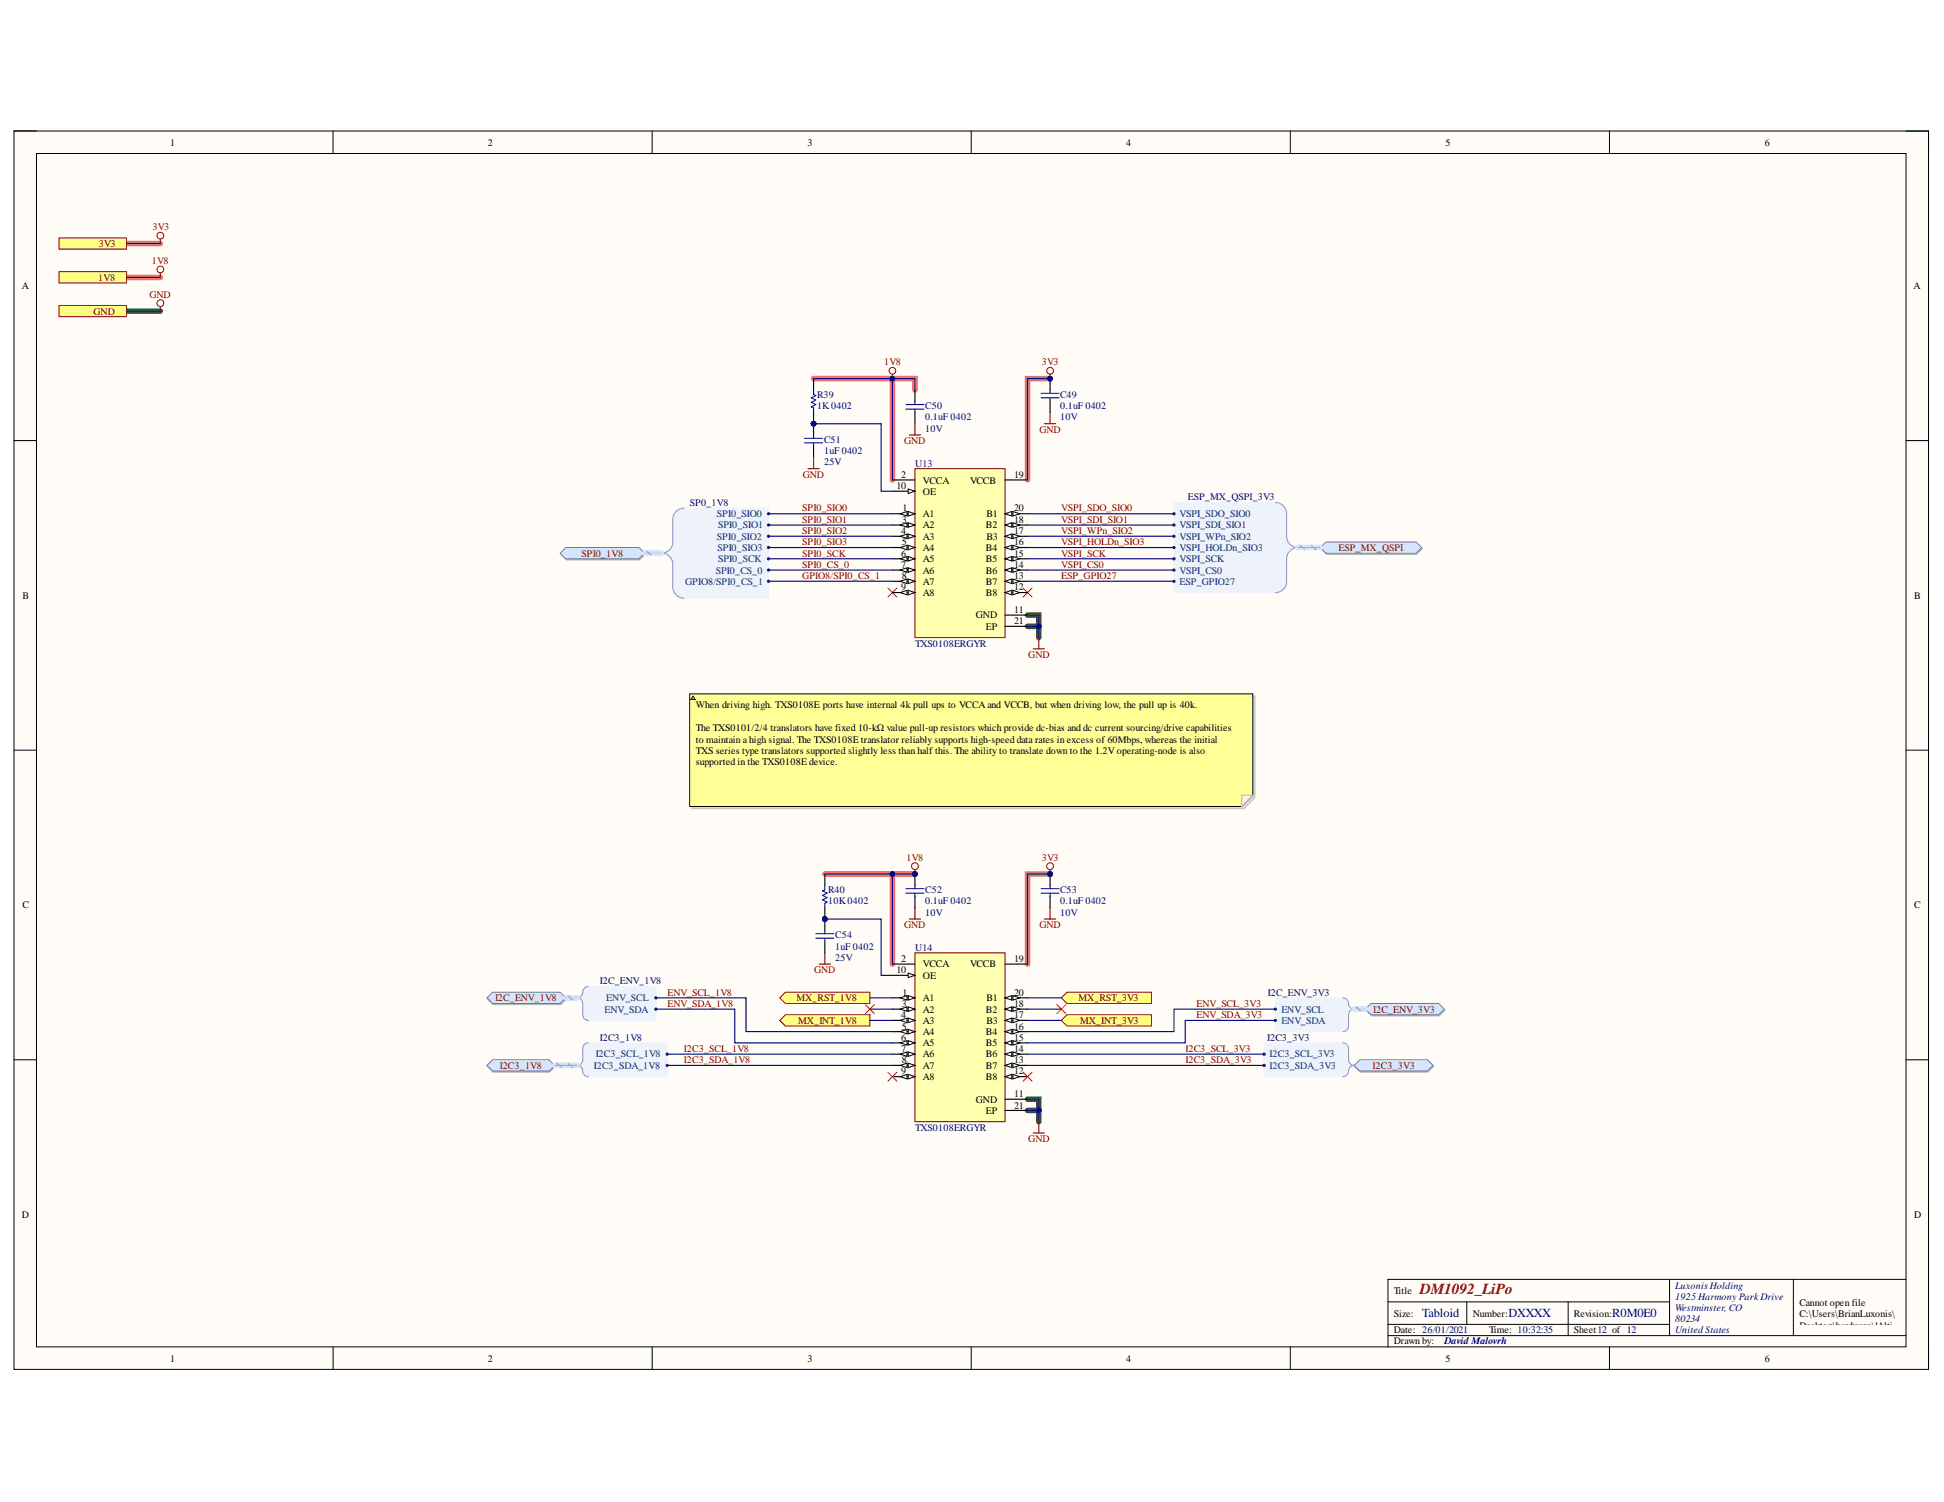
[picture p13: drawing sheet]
<svg xmlns="http://www.w3.org/2000/svg" width="279mm" height="216mm" viewBox="0 0 279 216" stroke-linecap="round" stroke-linejoin="round" font-family="sans-serif">
<defs><g id="words">
<text font-size="2.2" fill="#800000" x="204.1" y="186">DM1092_LiPo</text>
<g font-size="1.8" fill="#000080">
<text x="204.4" y="189.4">Tabloid</text>
<text x="216.8" y="189.4">DXXXX</text>
<text x="231.7" y="189.4">R0M0E0</text>
</g>
<g font-size="1.4">
<text x="24.4" y="21">1</text>
<text x="70.1" y="21">2</text>
<text x="116.1" y="21">3</text>
<text x="161.8" y="21">4</text>
<text x="207.8" y="21">5</text>
<text x="253.6" y="21">6</text>
<text x="3.1" y="41.6">A</text>
<text x="275" y="41.6">A</text>
<text x="128.8" y="70.3">10</text>
<text x="129.5" y="68.7">2</text>
<text x="132.7" y="71.1">OE</text>
<text x="132.7" y="69.5">VCCA</text>
<text x="139.4" y="69.5">VCCB</text>
<text x="145.8" y="68.7">19</text>
<text x="129.5" y="76.8">4</text>
<text x="129.6" y="75.2">3</text>
<text x="129.7" y="73.5">1</text>
<text x="132.7" y="74.3">A1</text>
<text x="132.7" y="75.9">A2</text>
<text x="132.7" y="77.6">A3</text>
<text x="141.7" y="75.9">B2</text>
<text x="141.8" y="74.3">B1</text>
<text x="141.8" y="77.6">B3</text>
<text x="145.8" y="73.5">20</text>
<text x="145.8" y="75.2">18</text>
<text x="145.8" y="76.8">17</text>
<text x="129.5" y="80">6</text>
<text x="129.5" y="81.6">7</text>
<text x="129.6" y="78.4">5</text>
<text x="129.6" y="83.2">8</text>
<text x="132.7" y="79.2">A4</text>
<text x="132.7" y="80.8">A5</text>
<text x="132.7" y="82.5">A6</text>
<text x="141.7" y="79.2">B4</text>
<text x="141.7" y="80.8">B5</text>
<text x="141.7" y="82.5">B6</text>
<text x="145.8" y="78.4">16</text>
<text x="145.8" y="80">15</text>
<text x="145.8" y="81.6">14</text>
<text x="145.8" y="83.2">13</text>
<text x="3.2" y="86.1">B</text>
<text x="129.5" y="84.8">9</text>
<text x="132.7" y="84.1">A7</text>
<text x="132.7" y="85.7">A8</text>
<text x="140.3" y="88.9">GND</text>
<text x="141.7" y="84.1">B7</text>
<text x="141.7" y="85.7">B8</text>
<text x="145.8" y="84.8">12</text>
<text x="145.8" y="88.1">11</text>
<text x="145.8" y="89.7">21</text>
<text x="275.1" y="86.1">B</text>
<text x="141.7" y="90.5">EP</text>
<text x="100" y="101.8">When driving high. TXS0108E ports have internal 4k pull ups to VCCAand VCCB, but when driving low, the pull up is 40k.</text>
<text x="100" y="105.1">The TXS0101/2/4 translators have fixed 10-kΩ value pull-up resistors which provide dc-bias and dc current sourcing/drive capabilities</text>
<text x="100" y="106.7">to maintain a high signal. The TXS0108E translator reliably supports high-speed data rates in excess of 60Mbps, whereas the initial</text>
<text x="100" y="108.3">TXS series type translators supported slightly less than half this. The ability to translate down to the 1.2Voperating-node is also</text>
<text x="100" y="109.9">supported in the TXS0108E device.</text>
<text x="3.2" y="130.6">C</text>
<text x="275.1" y="130.6">C</text>
<text x="128.8" y="139.9">10</text>
<text x="129.5" y="138.3">2</text>
<text x="129.7" y="143.1">1</text>
<text x="132.7" y="140.7">OE</text>
<text x="132.7" y="143.9">A1</text>
<text x="132.7" y="139">VCCA</text>
<text x="139.4" y="139">VCCB</text>
<text x="141.8" y="143.9">B1</text>
<text x="145.8" y="138.3">19</text>
<text x="145.8" y="143.1">20</text>
<text x="129.5" y="146.3">4</text>
<text x="129.5" y="149.6">6</text>
<text x="129.6" y="144.7">3</text>
<text x="129.6" y="148">5</text>
<text x="132.7" y="145.6">A2</text>
<text x="132.7" y="147.2">A3</text>
<text x="132.7" y="148.8">A4</text>
<text x="141.7" y="145.6">B2</text>
<text x="141.7" y="148.8">B4</text>
<text x="141.8" y="147.2">B3</text>
<text x="145.8" y="144.7">18</text>
<text x="145.8" y="146.3">17</text>
<text x="145.8" y="148">16</text>
<text x="145.8" y="149.6">15</text>
<text x="129.5" y="151.2">7</text>
<text x="129.5" y="154.4">9</text>
<text x="129.6" y="152.8">8</text>
<text x="132.7" y="150.4">A5</text>
<text x="132.7" y="152">A6</text>
<text x="132.7" y="153.7">A7</text>
<text x="132.7" y="155.3">A8</text>
<text x="141.7" y="150.4">B5</text>
<text x="141.7" y="152">B6</text>
<text x="141.7" y="153.7">B7</text>
<text x="141.7" y="155.3">B8</text>
<text x="145.8" y="151.2">14</text>
<text x="145.8" y="152.8">13</text>
<text x="145.8" y="154.4">12</text>
<text x="140.3" y="158.5">GND</text>
<text x="141.7" y="160.1">EP</text>
<text x="145.8" y="157.6">11</text>
<text x="145.8" y="159.3">21</text>
<text x="3.1" y="175.1">D</text>
<text x="275.1" y="175.1">D</text>
<text x="200.3" y="186">Title</text>
<text x="200.3" y="189.3">Size:</text>
<text x="200.3" y="191.6">Date: 26/01/2021</text>
<text x="211.7" y="189.3">Number:</text>
<text x="214" y="191.6">Time: 10:32:35</text>
<text x="226.2" y="189.3">Revision:</text>
<text x="226.2" y="191.6">Sheet12 of 12</text>
<text x="258.6" y="187.8">Cannot open file</text>
<text x="258.6" y="189.4">C:\Users\BrianLuxonis\</text>
<text x="258.6" y="191">Desktop\hardware\!Alti</text>
<text x="24.4" y="195.7">1</text>
<text x="70.1" y="195.7">2</text>
<text x="116.1" y="195.7">3</text>
<text x="161.8" y="195.7">4</text>
<text x="200.3" y="193.3">Drawn by:</text>
<text x="207.8" y="195.7">5</text>
<text x="253.6" y="195.7">6</text>
<text x="258.6" y="192.6">um_Shared\Templates\L</text>
<text x="258.6" y="194.2">uxonis_Logo.png</text>
</g>
<g font-size="1.4" fill="#800000">
<text x="14.2" y="35.5">3V3</text>
<text x="21.9" y="33.1">3V3</text>
<text x="14.1" y="40.3">1V8</text>
<text x="21.8" y="38">1V8</text>
<text x="13.5" y="45.2">GND</text>
<text x="21.5" y="42.8">GND</text>
<text x="127.1" y="52.5">1V8</text>
<text x="149.7" y="52.5">3V3</text>
<text x="129.9" y="63.8">GND</text>
<text x="149.4" y="62.2">GND</text>
<text x="115.4" y="68.7">GND</text>
<text x="115.3" y="73.5">SPI0_SIO0</text>
<text x="115.3" y="75.2">SPI0_SIO1</text>
<text x="115.3" y="76.8">SPI0_SIO2</text>
<text x="152.5" y="73.5">VSPI_SDO_SIO0</text>
<text x="152.5" y="75.2">VSPI_SDI_SIO1</text>
<text x="152.5" y="76.8">VSPI_WPn_SIO2</text>
<text x="83.6" y="80">SPI0_1V8</text>
<text x="115.3" y="78.4">SPI0_SIO3</text>
<text x="115.3" y="80">SPI0_SCK</text>
<text x="115.3" y="81.6">SPI0_CS_0</text>
<text x="115.3" y="83.2">GPIO8/SPI0_CS_1</text>
<text x="152.5" y="78.4">VSPI_HOLDn_SIO3</text>
<text x="152.5" y="80">VSPI_SCK</text>
<text x="152.5" y="81.6">VSPI_CS0</text>
<text x="152.5" y="83.2">ESP_GPIO27</text>
<text x="192.4" y="79.2">ESP_MX_QSPI</text>
<text x="147.8" y="94.6">GND</text>
<text x="130.3" y="123.7">1V8</text>
<text x="149.7" y="123.7">3V3</text>
<text x="129.9" y="133.4">GND</text>
<text x="149.4" y="133.4">GND</text>
<text x="71.1" y="143.9">I2C_ENV_1V8</text>
<text x="95.9" y="143.1">ENV_SCL_1V8</text>
<text x="114.5" y="143.9">MX_RST_1V8</text>
<text x="117" y="139.9">GND</text>
<text x="155" y="143.9">MX_RST_3V3</text>
<text x="95.9" y="144.7">ENV_SDA_1V8</text>
<text x="114.7" y="147.2">MX_INT_1V8</text>
<text x="155.2" y="147.2">MX_INT_3V3</text>
<text x="172" y="144.7">ENV_SCL_3V3</text>
<text x="172" y="146.3">ENV_SDA_3V3</text>
<text x="197.4" y="145.6">I2C_ENV_3V3</text>
<text x="71.8" y="153.7">I2C3_1V8</text>
<text x="98.3" y="151.2">I2C3_SCL_1V8</text>
<text x="98.3" y="152.8">I2C3_SDA_1V8</text>
<text x="170.4" y="151.2">I2C3_SCL_3V3</text>
<text x="170.4" y="152.8">I2C3_SDA_3V3</text>
<text x="197.3" y="153.7">I2C3_3V3</text>
<text x="147.8" y="164.2">GND</text>
</g>
<g font-size="1.4" fill="#000080">
<text x="117.4" y="57.2">R39</text>
<text x="117.4" y="58.8">1K0402</text>
<text x="133" y="58.8">C50</text>
<text x="152.4" y="57.2">C49</text>
<text x="152.4" y="58.8">0.1uF 0402</text>
<text x="118.4" y="63.7">C51</text>
<text x="118.4" y="65.3">1uF 0402</text>
<text x="133" y="62.1">10V</text>
<text x="133" y="60.4">0.1uF 0402</text>
<text x="152.4" y="60.4">10V</text>
<text x="118.4" y="66.9">25V</text>
<text x="131.6" y="67.1">U13</text>
<text x="170.7" y="71.9">ESP_MX_QSPI_3V3</text>
<text x="99.2" y="72.7">SP0_1V8</text>
<text x="131.6" y="92.9">TXS0108ERGYR</text>
<text x="119" y="128.4">R40</text>
<text x="119" y="130">10K0402</text>
<text x="133" y="131.6">10V</text>
<text x="133" y="128.4">C52</text>
<text x="133" y="130">0.1uF 0402</text>
<text x="152.4" y="131.6">10V</text>
<text x="152.4" y="128.4">C53</text>
<text x="152.4" y="130">0.1uF 0402</text>
<text x="120" y="134.9">C54</text>
<text x="120" y="136.5">1uF 0402</text>
<text x="131.6" y="136.7">U14</text>
<text x="86.2" y="141.5">I2C_ENV_1V8</text>
<text x="120" y="138.1">25V</text>
<text x="182.2" y="143.1">I2C_ENV_3V3</text>
<text x="86.2" y="149.6">I2C3_1V8</text>
<text x="182.1" y="149.6">I2C3_3V3</text>
<text x="131.6" y="162.6">TXS0108ERGYR</text>
<text x="240.8" y="185.2">Luxonis Holding</text>
<text x="240.8" y="186.8">1925 Harmony Park Drive</text>
<text x="240.8" y="188.4">Westminster, CO</text>
<text x="240.8" y="190">80234</text>
<text x="240.8" y="191.6">United States</text>
<text x="207.6" y="193.3">David Malovrh</text>
</g>
<g font-size="1.4" fill="#003a70">
<text x="103" y="77.6">SPI0_SIO2</text>
<text x="103" y="74.3">SPI0_SIO0</text>
<text x="103.2" y="75.9">SPI0_SIO1</text>
<text x="169.5" y="75.9">VSPI_SDI_SIO1</text>
<text x="169.5" y="74.3">VSPI_SDO_SIO0</text>
<text x="169.5" y="77.6">VSPI_WPn_SIO2</text>
<text x="102.9" y="82.5">SPI0_CS_0</text>
<text x="103.1" y="79.2">SPI0_SIO3</text>
<text x="103.2" y="80.8">SPI0_SCK</text>
<text x="169.5" y="82.5">VSPI_CS0</text>
<text x="169.5" y="79.2">VSPI_HOLDn_SIO3</text>
<text x="169.5" y="80.8">VSPI_SCK</text>
<text x="98.5" y="84.1">GPIO8/SPI0_CS_1</text>
<text x="169.5" y="84.1">ESP_GPIO27</text>
<text x="87.1" y="143.9">ENV_SCL</text>
<text x="86.9" y="145.6">ENV_SDA</text>
<text x="184.2" y="145.6">ENV_SCL</text>
<text x="184.2" y="147.2">ENV_SDA</text>
<text x="85.4" y="153.7">I2C3_SDA_1V8</text>
<text x="85.6" y="152">I2C3_SCL_1V8</text>
<text x="182.5" y="152">I2C3_SCL_3V3</text>
<text x="182.5" y="153.7">I2C3_SDA_3V3</text>
</g>
</g></defs>
<path d="M2 18.8h275.2v178h-275.2z" fill-rule="evenodd" fill="#fffcf8"/>
<path d="M2 18.8h275.2v178h-275.2z" fill="none" stroke="#000" stroke-width=".14"/>
<path d="M5.2 22.1h268.7v171.5h-268.7z" fill-rule="evenodd" fill="#fffcf8"/>
<g fill="none" stroke="#000" stroke-width=".14">
<path d="M2 18.8h3.2M47.9 18.8v3.3M93.7 18.8v3.3M139.6 18.8v3.3M185.5 18.8v3.3M231.3 18.8v3.3M273.9 18.8h3.3v3.3M5.2 22.1h268.7v171.5h-268.7zM2 63.3h3.2M273.9 63.3h3.3M2 107.8h3.2M273.9 107.8h3.3"/>
<path d="M2 152.3h3.2M273.9 152.3h3.3M47.9 193.6v3.2M93.7 193.6v3.2M139.6 193.6v3.2M185.5 193.6v3.2M199.5 187.1h40.5M199.5 192h74.4M199.5 190.4h40.5M210.8 187.1v3.3M225.4 187.1v4.9M231.3 193.6v3.2"/>
<path d="M240 183.9v8.1M257.8 183.9v8.1M273.9 183.9h-74.4v9.7M277.2 193.6v3.2"/>
</g>
<path d="M18.2 44.7h4.8M147.7 88.4h1.6v3.2M147.7 90h1.6M147.7 158h1.6v3.2M147.7 159.6h1.6" fill="none" stroke="#00be00" stroke-width=".81"/>
<path d="M18.2 39.9h4.8M116.9 54.4h11.4v14.6M128.3 54.4h3.2v1.6M118.5 125.6h9.8M131.5 125.6h-3.2v13" fill="none" stroke="#ff6e6e" stroke-width=".81"/>
<path d="M18.2 35h4.8M150.9 54.4h-3.2v14.6M150.9 125.6h-3.2v13" fill="none" stroke="#ec768e" stroke-width=".81"/>
<path d="M8.5 43.9h9.7v1.6h-9.7z" fill-rule="evenodd" fill="#ffff80"/>
<g fill="none" stroke="#800000" stroke-width=".14">
<path d="M8.5 43.9h9.7v1.6h-9.7z"/>
<circle cx="23" cy="43.6" r=".49"/>
</g>
<path d="M23 44.1v.6" fill="none" stroke="#800000" stroke-width=".16"/>
<path d="M8.5 34.2h9.7v1.6h-9.7z" fill-rule="evenodd" fill="#ffff80"/>
<g fill="none" stroke="#800000" stroke-width=".14">
<path d="M8.5 34.2h9.7v1.6h-9.7z"/>
<circle cx="23" cy="33.9" r=".49"/>
</g>
<path d="M23 34.4v.6" fill="none" stroke="#800000" stroke-width=".16"/>
<path d="M8.5 39.1h9.7v1.6h-9.7z" fill-rule="evenodd" fill="#ffff80"/>
<g fill="none" stroke="#800000" stroke-width=".14">
<path d="M8.5 39.1h9.7v1.6h-9.7z"/>
<circle cx="23" cy="38.7" r=".48"/>
</g>
<path d="M23 39.2v.7" fill="none" stroke="#800000" stroke-width=".16"/>
<path d="M181.7 149.9h11.3l.4 .1 .3 .3 .1 .4v1.8l.2 .4 .4 .2a1.2 1.2 0 0 0-.7 1.3l-.3 .3-.4 .1h-11.3z" fill-rule="evenodd" fill="#edf2fb"/>
<path d="M181.7 149.9h11.3l.4 .1 .3 .3 .1 .4v1.8l.2 .4 .4 .2a1.2 1.2 0 0 0-.7 1.3l-.3 .3-.4 .1h-11.3z" fill="none" stroke="#edf2fb" stroke-width=".14"/>
<path d="M193 149.9a.81 .81 0 0 1 .8 .8v1.6a.81 .81 0 0 0 .8 .8 .96 .96 0 0 0-.8 1.2l-.5 .4-.3 .1" fill="none" stroke="#8f9ec9" stroke-width=".16"/>
<circle cx="181.7" cy="151.5" r=".16" fill="#003a70"/>
<circle cx="181.7" cy="151.5" r=".16" fill="none" stroke="#003a70" stroke-width=".14"/>
<circle cx="181.7" cy="153.1" r=".16" fill="#003a70"/>
<circle cx="181.7" cy="153.1" r=".16" fill="none" stroke="#003a70" stroke-width=".14"/>
<path d="M194.7 153.3l.8-.8h9.7l.8 .8-.8 .8h-9.7z" fill-rule="evenodd" fill="#bac0ca"/>
<path d="M194.7 153.3l.8-.8h9.7l.8 .8-.8 .8h-9.7z" fill="none" stroke="#a6acb6" stroke-width=".14"/>
<path d="M194.6 153.1l.8-.8h9.8l.8 .8-.8 .9h-9.8z" fill-rule="evenodd" fill="#d5e4ff"/>
<path d="M194.6 153.1l.8-.8h9.8l.8 .8-.8 .9h-9.8z" fill="none" stroke="#71809b" stroke-width=".14"/>
<path d="M152.5 146.7l.9-.8h12.1v1.6h-12.1z" fill-rule="evenodd" fill="#ffff80"/>
<path d="M152.5 146.7l.9-.8h12.1v1.6h-12.1z" fill="none" stroke="#800000" stroke-width=".14"/>
<path d="M112.1 146.7l.8-.8h12.1v1.6h-12.1z" fill-rule="evenodd" fill="#ffff80"/>
<path d="M112.1 146.7l.8-.8h12.1v1.6h-12.1z" fill="none" stroke="#800000" stroke-width=".14"/>
<path d="M152.5 143.4l.9-.8h12.1v1.6h-12.1z" fill-rule="evenodd" fill="#ffff80"/>
<path d="M152.5 143.4l.9-.8h12.1v1.6h-12.1z" fill="none" stroke="#800000" stroke-width=".14"/>
<path d="M112.1 143.4l.8-.8h12.1v1.6h-12.1z" fill-rule="evenodd" fill="#ffff80"/>
<path d="M112.1 143.4l.8-.8h12.1v1.6h-12.1z" fill="none" stroke="#800000" stroke-width=".14"/>
<path d="M150.9 59.3v1.6M150.1 60.9h1.6" fill="none" stroke="#800000" stroke-width=".16"/>
<circle cx="150.9" cy="54.4" r=".32" fill="#000080"/>
<circle cx="150.9" cy="54.4" r=".32" fill="none" stroke="#000080" stroke-width=".14"/>
<path d="M150.9 54.4v1.6M150.9 57.7v1.6" fill="none" stroke="#000" stroke-width=".16"/>
<circle cx="150.9" cy="54.4" r=".32" fill="#000080"/>
<circle cx="150.9" cy="54.4" r=".32" fill="none" stroke="#000080" stroke-width=".14"/>
<path d="M130.2 58.2h2.6M130.2 58.8h2.6M131.5 57.7v.5M131.5 58.8v.5M149.6 56.5h2.6M149.6 57.2h2.6M150.9 56v.5M150.9 57.2v.5" fill="none" stroke="#00f" stroke-width=".16"/>
<path d="M131.5 56v1.7M131.5 59.3v1.6" fill="none" stroke="#000" stroke-width=".16"/>
<circle cx="150.9" cy="53.3" r=".48" fill="none" stroke="#800000" stroke-width=".14"/>
<path d="M150.9 53.8v.6" fill="none" stroke="#800000" stroke-width=".16"/>
<circle cx="150.9" cy="54.4" r=".32" fill="#000080"/>
<circle cx="150.9" cy="54.4" r=".32" fill="none" stroke="#000080" stroke-width=".14"/>
<circle cx="128.3" cy="53.3" r=".49" fill="none" stroke="#800000" stroke-width=".14"/>
<path d="M128.3 53.8v.6" fill="none" stroke="#800000" stroke-width=".16"/>
<circle cx="128.3" cy="54.4" r=".32" fill="#000080"/>
<circle cx="128.3" cy="54.4" r=".32" fill="none" stroke="#000080" stroke-width=".14"/>
<circle cx="116.9" cy="60.9" r=".32" fill="#000080"/>
<circle cx="116.9" cy="60.9" r=".32" fill="none" stroke="#000080" stroke-width=".14"/>
<path d="M116.9 54.4v1.6M116.9 59.3v1.6" fill="none" stroke="#000" stroke-width=".16"/>
<circle cx="116.9" cy="60.9" r=".32" fill="#000080"/>
<circle cx="116.9" cy="60.9" r=".32" fill="none" stroke="#000080" stroke-width=".14"/>
<path d="M116.9 56v.7l.4 .2-.7 .3 .7 .3-.7 .3 .7 .4-.7 .3 .3 .1v.7" fill="none" stroke="#00f" stroke-width=".16"/>
<path d="M147 84.5l1.3 1.3M148.3 84.5l-1.3 1.3" fill="none" stroke="#f00" stroke-width=".14"/>
<circle cx="116.9" cy="60.9" r=".32" fill="#000080"/>
<circle cx="116.9" cy="60.9" r=".32" fill="none" stroke="#000080" stroke-width=".14"/>
<path d="M116.9 60.9v1.6M116.9 64.1v1.7" fill="none" stroke="#000" stroke-width=".16"/>
<circle cx="116.9" cy="60.9" r=".32" fill="#000080"/>
<circle cx="116.9" cy="60.9" r=".32" fill="none" stroke="#000080" stroke-width=".14"/>
<path d="M115.6 63h2.6M115.6 63.7h2.6M116.9 62.5v.5M116.9 63.7v.4" fill="none" stroke="#00f" stroke-width=".16"/>
<path d="M168.7 72.2h14.6l.8 .2 .6 .6 .2 .8v3.7l.4 .7 .8 .5-.8 .5-.4 .7v3.7l-.2 .8-.6 .6-.8 .2h-14.6z" fill-rule="evenodd" fill="#edf2fb"/>
<path d="M168.7 72.2h14.6l.8 .2 .6 .6 .2 .8v3.7l.4 .7 .8 .5-.8 .5-.4 .7v3.7l-.2 .8-.6 .6-.8 .2h-14.6z" fill="none" stroke="#edf2fb" stroke-width=".14"/>
<path d="M183.3 72.2a1.62 1.62 0 0 1 1.6 1.6v3.3a1.62 1.62 0 0 0 1.6 1.6 1.62 1.62 0 0 0-1.6 1.6v3.3a1.62 1.62 0 0 1-1.6 1.6" fill="none" stroke="#8f9ec9" stroke-width=".16"/>
<circle cx="168.7" cy="81.9" r=".16" fill="#003a70"/>
<circle cx="168.7" cy="81.9" r=".16" fill="none" stroke="#003a70" stroke-width=".14"/>
<circle cx="168.7" cy="78.7" r=".16" fill="#003a70"/>
<circle cx="168.7" cy="78.7" r=".16" fill="none" stroke="#003a70" stroke-width=".14"/>
<circle cx="168.7" cy="80.3" r=".16" fill="#003a70"/>
<circle cx="168.7" cy="80.3" r=".16" fill="none" stroke="#003a70" stroke-width=".14"/>
<circle cx="168.7" cy="75.5" r=".16" fill="#003a70"/>
<circle cx="168.7" cy="75.5" r=".16" fill="none" stroke="#003a70" stroke-width=".14"/>
<circle cx="168.7" cy="73.8" r=".16" fill="#003a70"/>
<circle cx="168.7" cy="73.8" r=".16" fill="none" stroke="#003a70" stroke-width=".14"/>
<circle cx="168.7" cy="77.1" r=".16" fill="#003a70"/>
<circle cx="168.7" cy="77.1" r=".16" fill="none" stroke="#003a70" stroke-width=".14"/>
<circle cx="168.7" cy="83.6" r=".16" fill="#003a70"/>
<circle cx="168.7" cy="83.6" r=".16" fill="none" stroke="#003a70" stroke-width=".14"/>
<path d="M189.9 78.9l.8-.8h12.9l.8 .8-.8 .8h-12.9z" fill-rule="evenodd" fill="#bac0ca"/>
<path d="M189.9 78.9l.8-.8h12.9l.8 .8-.8 .8h-12.9z" fill="none" stroke="#a6acb6" stroke-width=".14"/>
<path d="M189.8 78.7l.8-.8h12.9l.8 .8-.8 .8h-12.9z" fill-rule="evenodd" fill="#d5e4ff"/>
<path d="M189.8 78.7l.8-.8h12.9l.8 .8-.8 .8h-12.9z" fill="none" stroke="#71809b" stroke-width=".14"/>
<path d="M116.1 67.4h1.6M116.9 65.8v1.6M130.7 62.5h1.6M131.5 60.9v1.6M148.5 93.3h1.6M149.3 91.6v1.7" fill="none" stroke="#800000" stroke-width=".16"/>
<path d="M127.6 84.5l1.3 1.3M128.9 84.5l-1.3 1.3" fill="none" stroke="#f00" stroke-width=".14"/>
<path d="M96.9 73.8l.6-.6 .8-.2h12.2v13h-12.2l-.8-.2-.6-.6-.2-.8v-3.7l-.4-.6-.8-.6 .8-.5 .4-.7v-3.6z" fill-rule="evenodd" fill="#edf2fb"/>
<path d="M96.9 73.8l.6-.6 .8-.2h12.2v13h-12.2l-.8-.2-.6-.6-.2-.8v-3.7l-.4-.6-.8-.6 .8-.5 .4-.7v-3.6z" fill="none" stroke="#edf2fb" stroke-width=".14"/>
<path d="M98.3 73a1.62 1.62 0 0 0-1.6 1.7v3.2a1.62 1.62 0 0 1-1.6 1.6 1.62 1.62 0 0 1 1.6 1.6v3.3a1.62 1.62 0 0 0 1.6 1.6" fill="none" stroke="#8f9ec9" stroke-width=".16"/>
<circle cx="110.5" cy="75.5" r=".16" fill="#003a70"/>
<circle cx="110.5" cy="75.5" r=".16" fill="none" stroke="#003a70" stroke-width=".14"/>
<circle cx="110.5" cy="77.1" r=".16" fill="#003a70"/>
<circle cx="110.5" cy="77.1" r=".16" fill="none" stroke="#003a70" stroke-width=".14"/>
<circle cx="110.5" cy="78.7" r=".16" fill="#003a70"/>
<circle cx="110.5" cy="78.7" r=".16" fill="none" stroke="#003a70" stroke-width=".14"/>
<circle cx="110.5" cy="83.6" r=".16" fill="#003a70"/>
<circle cx="110.5" cy="83.6" r=".16" fill="none" stroke="#003a70" stroke-width=".14"/>
<circle cx="110.5" cy="73.8" r=".16" fill="#003a70"/>
<circle cx="110.5" cy="73.8" r=".16" fill="none" stroke="#003a70" stroke-width=".14"/>
<circle cx="110.5" cy="81.9" r=".16" fill="#003a70"/>
<circle cx="110.5" cy="81.9" r=".16" fill="none" stroke="#003a70" stroke-width=".14"/>
<circle cx="110.5" cy="80.3" r=".16" fill="#003a70"/>
<circle cx="110.5" cy="80.3" r=".16" fill="none" stroke="#003a70" stroke-width=".14"/>
<path d="M80.6 79.7l.8-.8h10.5l.8 .8-.8 .8h-10.5z" fill-rule="evenodd" fill="#bac0ca"/>
<path d="M80.6 79.7l.8-.8h10.5l.8 .8-.8 .8h-10.5z" fill="none" stroke="#a6acb6" stroke-width=".14"/>
<path d="M80.5 79.5l.8-.8h10.5l.9 .8-.9 .8h-10.5z" fill-rule="evenodd" fill="#d5e4ff"/>
<path d="M80.5 79.5l.8-.8h10.5l.9 .8-.9 .8h-10.5z" fill="none" stroke="#71809b" stroke-width=".14"/>
<path d="M131.5 137h12.9v24.2h-12.9z" fill-rule="evenodd" fill="#ffffb0"/>
<path d="M131.5 137h12.9v24.2h-12.9z" fill="none" stroke="#800000" stroke-width=".14"/>
<path d="M128.3 140.2h3.2" fill="none" stroke="#000" stroke-width=".16"/>
<path d="M130.5 139.9l1 .3-1 .3z" fill="#f8fcff"/>
<path d="M130.5 139.9l1 .3-1 .3z" fill="none" stroke="#000" stroke-width=".14"/>
<path d="M128.3 143.4h3.2" fill="none" stroke="#000" stroke-width=".16"/>
<path d="M130.5 143.1l1 .3-1 .4z" fill="#f8fcff"/>
<path d="M130.5 143.1l1 .3-1 .4z" fill="none" stroke="#000" stroke-width=".14"/>
<path d="M129.4 143.4l1-.3v.7z" fill="#f8fcff"/>
<path d="M129.4 143.4l1-.3v.7z" fill="none" stroke="#000" stroke-width=".14"/>
<path d="M128.3 145.1h3.2" fill="none" stroke="#000" stroke-width=".16"/>
<path d="M130.5 144.7l1 .4-1 .3z" fill="#f8fcff"/>
<path d="M130.5 144.7l1 .4-1 .3z" fill="none" stroke="#000" stroke-width=".14"/>
<path d="M129.4 145.1l1-.4v.7z" fill="#f8fcff"/>
<path d="M129.4 145.1l1-.4v.7z" fill="none" stroke="#000" stroke-width=".14"/>
<path d="M128.3 146.7h3.2" fill="none" stroke="#000" stroke-width=".16"/>
<path d="M130.5 146.3l1 .4-1 .3z" fill="#f8fcff"/>
<path d="M130.5 146.3l1 .4-1 .3z" fill="none" stroke="#000" stroke-width=".14"/>
<path d="M129.4 146.7l1-.4v.7z" fill="#f8fcff"/>
<path d="M129.4 146.7l1-.4v.7z" fill="none" stroke="#000" stroke-width=".14"/>
<path d="M128.3 148.3h3.2" fill="none" stroke="#000" stroke-width=".16"/>
<path d="M130.5 148l1 .3-1 .3z" fill="#f8fcff"/>
<path d="M130.5 148l1 .3-1 .3z" fill="none" stroke="#000" stroke-width=".14"/>
<path d="M129.4 148.3l1-.3v.6z" fill="#f8fcff"/>
<path d="M129.4 148.3l1-.3v.6z" fill="none" stroke="#000" stroke-width=".14"/>
<path d="M128.3 149.9h3.2" fill="none" stroke="#000" stroke-width=".16"/>
<path d="M130.5 149.6l1 .3-1 .3z" fill="#f8fcff"/>
<path d="M130.5 149.6l1 .3-1 .3z" fill="none" stroke="#000" stroke-width=".14"/>
<path d="M129.4 149.9l1-.3v.6z" fill="#f8fcff"/>
<path d="M129.4 149.9l1-.3v.6z" fill="none" stroke="#000" stroke-width=".14"/>
<path d="M128.3 151.5h3.2" fill="none" stroke="#000" stroke-width=".16"/>
<path d="M130.5 151.2l1 .3-1 .3z" fill="#f8fcff"/>
<path d="M130.5 151.2l1 .3-1 .3z" fill="none" stroke="#000" stroke-width=".14"/>
<path d="M129.4 151.5l1-.3v.6z" fill="#f8fcff"/>
<path d="M129.4 151.5l1-.3v.6z" fill="none" stroke="#000" stroke-width=".14"/>
<path d="M128.3 153.1h3.2" fill="none" stroke="#000" stroke-width=".16"/>
<path d="M130.5 152.8l1 .3-1 .4z" fill="#f8fcff"/>
<path d="M130.5 152.8l1 .3-1 .4z" fill="none" stroke="#000" stroke-width=".14"/>
<path d="M129.4 153.1l1-.3v.7z" fill="#f8fcff"/>
<path d="M129.4 153.1l1-.3v.7z" fill="none" stroke="#000" stroke-width=".14"/>
<path d="M128.3 154.8h3.2" fill="none" stroke="#000" stroke-width=".16"/>
<path d="M130.5 154.4l1 .4-1 .3z" fill="#f8fcff"/>
<path d="M130.5 154.4l1 .4-1 .3z" fill="none" stroke="#000" stroke-width=".14"/>
<path d="M129.4 154.8l1-.4v.7z" fill="#f8fcff"/>
<path d="M129.4 154.8l1-.4v.7z" fill="none" stroke="#000" stroke-width=".14"/>
<path d="M128.3 138.6h3.2M144.4 138.6h3.3M144.4 143.4h3.3" fill="none" stroke="#000" stroke-width=".16"/>
<path d="M144.4 143.4l1-.3v.7z" fill="#f8fcff"/>
<path d="M144.4 143.4l1-.3v.7z" fill="none" stroke="#000" stroke-width=".14"/>
<path d="M145.6 143.1l1 .3-1 .4z" fill="#f8fcff"/>
<path d="M145.6 143.1l1 .3-1 .4z" fill="none" stroke="#000" stroke-width=".14"/>
<path d="M144.4 145.1h3.3" fill="none" stroke="#000" stroke-width=".16"/>
<path d="M144.4 145.1l1-.4v.7z" fill="#f8fcff"/>
<path d="M144.4 145.1l1-.4v.7z" fill="none" stroke="#000" stroke-width=".14"/>
<path d="M145.6 144.7l1 .4-1 .3z" fill="#f8fcff"/>
<path d="M145.6 144.7l1 .4-1 .3z" fill="none" stroke="#000" stroke-width=".14"/>
<path d="M144.4 146.7h3.3" fill="none" stroke="#000" stroke-width=".16"/>
<path d="M144.4 146.7l1-.4v.7z" fill="#f8fcff"/>
<path d="M144.4 146.7l1-.4v.7z" fill="none" stroke="#000" stroke-width=".14"/>
<path d="M145.6 146.3l1 .4-1 .3z" fill="#f8fcff"/>
<path d="M145.6 146.3l1 .4-1 .3z" fill="none" stroke="#000" stroke-width=".14"/>
<path d="M144.4 148.3h3.3" fill="none" stroke="#000" stroke-width=".16"/>
<path d="M144.4 148.3l1-.3v.6z" fill="#f8fcff"/>
<path d="M144.4 148.3l1-.3v.6z" fill="none" stroke="#000" stroke-width=".14"/>
<path d="M145.6 148l1 .3-1 .3z" fill="#f8fcff"/>
<path d="M145.6 148l1 .3-1 .3z" fill="none" stroke="#000" stroke-width=".14"/>
<path d="M144.4 149.9h3.3" fill="none" stroke="#000" stroke-width=".16"/>
<path d="M144.4 149.9l1-.3v.6z" fill="#f8fcff"/>
<path d="M144.4 149.9l1-.3v.6z" fill="none" stroke="#000" stroke-width=".14"/>
<path d="M145.6 149.6l1 .3-1 .3z" fill="#f8fcff"/>
<path d="M145.6 149.6l1 .3-1 .3z" fill="none" stroke="#000" stroke-width=".14"/>
<path d="M144.4 151.5h3.3" fill="none" stroke="#000" stroke-width=".16"/>
<path d="M144.4 151.5l1-.3v.6z" fill="#f8fcff"/>
<path d="M144.4 151.5l1-.3v.6z" fill="none" stroke="#000" stroke-width=".14"/>
<path d="M145.6 151.2l1 .3-1 .3z" fill="#f8fcff"/>
<path d="M145.6 151.2l1 .3-1 .3z" fill="none" stroke="#000" stroke-width=".14"/>
<path d="M144.4 153.1h3.3" fill="none" stroke="#000" stroke-width=".16"/>
<path d="M144.4 153.1l1-.3v.7z" fill="#f8fcff"/>
<path d="M144.4 153.1l1-.3v.7z" fill="none" stroke="#000" stroke-width=".14"/>
<path d="M145.6 152.8l1 .3-1 .4z" fill="#f8fcff"/>
<path d="M145.6 152.8l1 .3-1 .4z" fill="none" stroke="#000" stroke-width=".14"/>
<path d="M144.4 154.8h3.3" fill="none" stroke="#000" stroke-width=".16"/>
<path d="M144.4 154.8l1-.4v.7z" fill="#f8fcff"/>
<path d="M144.4 154.8l1-.4v.7z" fill="none" stroke="#000" stroke-width=".14"/>
<path d="M145.6 154.4l1 .4-1 .3z" fill="#f8fcff"/>
<path d="M145.6 154.4l1 .4-1 .3z" fill="none" stroke="#000" stroke-width=".14"/>
<path d="M144.4 158h3.3M144.4 159.6h3.3" fill="none" stroke="#000" stroke-width=".16"/>
<path d="M130.7 132.1h1.6M131.5 125v.6M131.5 130.5v1.6M150.1 132.1h1.6M150.9 130.5v1.6M148.5 162.9h1.6M149.3 161.2v1.7" fill="none" stroke="#800000" stroke-width=".16"/>
<circle cx="131.5" cy="124.5" r=".49" fill="none" stroke="#800000" stroke-width=".14"/>
<circle cx="131.5" cy="125.6" r=".32" fill="#000080"/>
<circle cx="131.5" cy="125.6" r=".32" fill="none" stroke="#000080" stroke-width=".14"/>
<circle cx="131.5" cy="125.6" r=".32" fill="#000080"/>
<circle cx="131.5" cy="125.6" r=".32" fill="none" stroke="#000080" stroke-width=".14"/>
<path d="M131.5 125.6v1.7M131.5 128.9v1.6" fill="none" stroke="#000" stroke-width=".16"/>
<circle cx="131.5" cy="125.6" r=".32" fill="#000080"/>
<circle cx="131.5" cy="125.6" r=".32" fill="none" stroke="#000080" stroke-width=".14"/>
<path d="M130.2 127.7h2.6M130.2 128.4h2.6M131.5 127.3v.4M131.5 128.4v.5" fill="none" stroke="#00f" stroke-width=".16"/>
<circle cx="150.9" cy="125.6" r=".32" fill="#000080"/>
<circle cx="150.9" cy="125.6" r=".32" fill="none" stroke="#000080" stroke-width=".14"/>
<path d="M150.9 125.6v1.7M150.9 128.9v1.6" fill="none" stroke="#000" stroke-width=".16"/>
<circle cx="150.9" cy="125.6" r=".32" fill="#000080"/>
<circle cx="150.9" cy="125.6" r=".32" fill="none" stroke="#000080" stroke-width=".14"/>
<path d="M149.6 127.7h2.6M149.6 128.4h2.6M150.9 127.3v.4M150.9 128.4v.5" fill="none" stroke="#00f" stroke-width=".16"/>
<circle cx="150.9" cy="124.5" r=".48" fill="none" stroke="#800000" stroke-width=".14"/>
<path d="M150.9 125v.6" fill="none" stroke="#800000" stroke-width=".16"/>
<circle cx="150.9" cy="125.6" r=".32" fill="#000080"/>
<circle cx="150.9" cy="125.6" r=".32" fill="none" stroke="#000080" stroke-width=".14"/>
<circle cx="118.5" cy="132.1" r=".33" fill="#000080"/>
<circle cx="118.5" cy="132.1" r=".33" fill="none" stroke="#000080" stroke-width=".14"/>
<path d="M118.5 132.1v1.6M118.5 135.3v1.7" fill="none" stroke="#000" stroke-width=".16"/>
<circle cx="118.5" cy="132.1" r=".33" fill="#000080"/>
<circle cx="118.5" cy="132.1" r=".33" fill="none" stroke="#000080" stroke-width=".14"/>
<path d="M117.3 134.2h2.5M117.3 134.9h2.5M118.5 133.7v.5M118.5 134.9v.4" fill="none" stroke="#00f" stroke-width=".16"/>
<path d="M117.7 138.6h1.7M118.5 137v1.6" fill="none" stroke="#800000" stroke-width=".16"/>
<circle cx="118.5" cy="132.1" r=".33" fill="#000080"/>
<circle cx="118.5" cy="132.1" r=".33" fill="none" stroke="#000080" stroke-width=".14"/>
<path d="M118.5 130.5v1.6" fill="none" stroke="#000" stroke-width=".16"/>
<circle cx="118.5" cy="132.1" r=".33" fill="#000080"/>
<circle cx="118.5" cy="132.1" r=".33" fill="none" stroke="#000080" stroke-width=".14"/>
<path d="M118.5 125.6v1.7" fill="none" stroke="#000" stroke-width=".16"/>
<path d="M118.5 127.3v.6l-.3 .2 .7 .3-.7 .3 .7 .3-.7 .4 .7 .3-.4 .1v.7" fill="none" stroke="#00f" stroke-width=".16"/>
<path d="M84.1 150l.5-.1h11.3v4.9h-11.3a.83 .83 0 0 1-.9-1l-.2-.4-.4-.3 .4-.2 .2-.4v-1.8l.1-.4z" fill-rule="evenodd" fill="#edf2fb"/>
<path d="M84.1 150l.5-.1h11.3v4.9h-11.3a.83 .83 0 0 1-.9-1l-.2-.4-.4-.3 .4-.2 .2-.4v-1.8l.1-.4z" fill="none" stroke="#edf2fb" stroke-width=".14"/>
<path d="M84.6 149.9a.81 .81 0 0 0-.9 .8v1.6a.81 .81 0 0 1-.8 .8 .95 .95 0 0 1 .9 1.2l.4 .4 .4 .1" fill="none" stroke="#8f9ec9" stroke-width=".16"/>
<circle cx="95.9" cy="151.5" r=".16" fill="#003a70"/>
<circle cx="95.9" cy="151.5" r=".16" fill="none" stroke="#003a70" stroke-width=".14"/>
<circle cx="95.9" cy="153.1" r=".16" fill="#003a70"/>
<circle cx="95.9" cy="153.1" r=".16" fill="none" stroke="#003a70" stroke-width=".14"/>
<path d="M70.1 153.3l.8-.8h8.1l.8 .8-.8 .8h-8.1z" fill-rule="evenodd" fill="#bac0ca"/>
<path d="M70.1 153.3l.8-.8h8.1l.8 .8-.8 .8h-8.1z" fill="none" stroke="#a6acb6" stroke-width=".14"/>
<path d="M70 153.1l.8-.8h8.1l.8 .8-.8 .9h-8.1z" fill-rule="evenodd" fill="#d5e4ff"/>
<path d="M70 153.1l.8-.8h8.1l.8 .8-.8 .9h-8.1z" fill="none" stroke="#71809b" stroke-width=".14"/>
<path d="M127.6 154.1l1.3 1.3M128.9 154.1l-1.3 1.3M147 154.1l1.3 1.3M148.3 154.1l-1.3 1.3" fill="none" stroke="#f00" stroke-width=".14"/>
<path d="M131.5 67.4h12.9v24.2h-12.9z" fill-rule="evenodd" fill="#ffffb0"/>
<path d="M131.5 67.4h12.9v24.2h-12.9z" fill="none" stroke="#800000" stroke-width=".14"/>
<path d="M128.3 70.6h3.2" fill="none" stroke="#000" stroke-width=".16"/>
<path d="M130.5 70.3l1 .3-1 .3z" fill="#f8fcff"/>
<path d="M130.5 70.3l1 .3-1 .3z" fill="none" stroke="#000" stroke-width=".14"/>
<path d="M128.3 73.8h3.2" fill="none" stroke="#000" stroke-width=".16"/>
<path d="M130.5 73.5l1 .3-1 .4z" fill="#f8fcff"/>
<path d="M130.5 73.5l1 .3-1 .4z" fill="none" stroke="#000" stroke-width=".14"/>
<path d="M129.4 73.8l1-.3v.7z" fill="#f8fcff"/>
<path d="M129.4 73.8l1-.3v.7z" fill="none" stroke="#000" stroke-width=".14"/>
<path d="M128.3 75.5h3.2" fill="none" stroke="#000" stroke-width=".16"/>
<path d="M130.5 75.1l1 .4-1 .3z" fill="#f8fcff"/>
<path d="M130.5 75.1l1 .4-1 .3z" fill="none" stroke="#000" stroke-width=".14"/>
<path d="M129.4 75.5l1-.4v.7z" fill="#f8fcff"/>
<path d="M129.4 75.5l1-.4v.7z" fill="none" stroke="#000" stroke-width=".14"/>
<path d="M128.3 77.1h3.2" fill="none" stroke="#000" stroke-width=".16"/>
<path d="M130.5 76.8l1 .3-1 .3z" fill="#f8fcff"/>
<path d="M130.5 76.8l1 .3-1 .3z" fill="none" stroke="#000" stroke-width=".14"/>
<path d="M129.4 77.1l1-.3v.6z" fill="#f8fcff"/>
<path d="M129.4 77.1l1-.3v.6z" fill="none" stroke="#000" stroke-width=".14"/>
<path d="M128.3 78.7h3.2" fill="none" stroke="#000" stroke-width=".16"/>
<path d="M130.5 78.4l1 .3-1 .3z" fill="#f8fcff"/>
<path d="M130.5 78.4l1 .3-1 .3z" fill="none" stroke="#000" stroke-width=".14"/>
<path d="M129.4 78.7l1-.3v.6z" fill="#f8fcff"/>
<path d="M129.4 78.7l1-.3v.6z" fill="none" stroke="#000" stroke-width=".14"/>
<path d="M128.3 80.3h3.2" fill="none" stroke="#000" stroke-width=".16"/>
<path d="M130.5 80l1 .3-1 .3z" fill="#f8fcff"/>
<path d="M130.5 80l1 .3-1 .3z" fill="none" stroke="#000" stroke-width=".14"/>
<path d="M129.4 80.3l1-.3v.6z" fill="#f8fcff"/>
<path d="M129.4 80.3l1-.3v.6z" fill="none" stroke="#000" stroke-width=".14"/>
<path d="M128.3 81.9h3.2" fill="none" stroke="#000" stroke-width=".16"/>
<path d="M130.5 81.6l1 .3-1 .4z" fill="#f8fcff"/>
<path d="M130.5 81.6l1 .3-1 .4z" fill="none" stroke="#000" stroke-width=".14"/>
<path d="M129.4 81.9l1-.3v.7z" fill="#f8fcff"/>
<path d="M129.4 81.9l1-.3v.7z" fill="none" stroke="#000" stroke-width=".14"/>
<path d="M128.3 83.6h3.2" fill="none" stroke="#000" stroke-width=".16"/>
<path d="M130.5 83.2l1 .4-1 .3z" fill="#f8fcff"/>
<path d="M130.5 83.2l1 .4-1 .3z" fill="none" stroke="#000" stroke-width=".14"/>
<path d="M129.4 83.6l1-.4v.7z" fill="#f8fcff"/>
<path d="M129.4 83.6l1-.4v.7z" fill="none" stroke="#000" stroke-width=".14"/>
<path d="M128.3 85.2h3.2" fill="none" stroke="#000" stroke-width=".16"/>
<path d="M130.5 84.9l1 .3-1 .3z" fill="#f8fcff"/>
<path d="M130.5 84.9l1 .3-1 .3z" fill="none" stroke="#000" stroke-width=".14"/>
<path d="M129.4 85.2l1-.3v.6z" fill="#f8fcff"/>
<path d="M129.4 85.2l1-.3v.6z" fill="none" stroke="#000" stroke-width=".14"/>
<path d="M128.3 69h3.2M144.4 69h3.3M144.4 73.8h3.3" fill="none" stroke="#000" stroke-width=".16"/>
<path d="M144.4 73.8l1-.3v.7z" fill="#f8fcff"/>
<path d="M144.4 73.8l1-.3v.7z" fill="none" stroke="#000" stroke-width=".14"/>
<path d="M145.6 73.5l1 .3-1 .4z" fill="#f8fcff"/>
<path d="M145.6 73.5l1 .3-1 .4z" fill="none" stroke="#000" stroke-width=".14"/>
<path d="M144.4 75.5h3.3" fill="none" stroke="#000" stroke-width=".16"/>
<path d="M144.4 75.5l1-.4v.7z" fill="#f8fcff"/>
<path d="M144.4 75.5l1-.4v.7z" fill="none" stroke="#000" stroke-width=".14"/>
<path d="M145.6 75.1l1 .4-1 .3z" fill="#f8fcff"/>
<path d="M145.6 75.1l1 .4-1 .3z" fill="none" stroke="#000" stroke-width=".14"/>
<path d="M144.4 77.1h3.3" fill="none" stroke="#000" stroke-width=".16"/>
<path d="M144.4 77.1l1-.3v.6z" fill="#f8fcff"/>
<path d="M144.4 77.1l1-.3v.6z" fill="none" stroke="#000" stroke-width=".14"/>
<path d="M145.6 76.8l1 .3-1 .3z" fill="#f8fcff"/>
<path d="M145.6 76.8l1 .3-1 .3z" fill="none" stroke="#000" stroke-width=".14"/>
<path d="M144.4 78.7h3.3" fill="none" stroke="#000" stroke-width=".16"/>
<path d="M144.4 78.7l1-.3v.6z" fill="#f8fcff"/>
<path d="M144.4 78.7l1-.3v.6z" fill="none" stroke="#000" stroke-width=".14"/>
<path d="M145.6 78.4l1 .3-1 .3z" fill="#f8fcff"/>
<path d="M145.6 78.4l1 .3-1 .3z" fill="none" stroke="#000" stroke-width=".14"/>
<path d="M144.4 80.3h3.3" fill="none" stroke="#000" stroke-width=".16"/>
<path d="M144.4 80.3l1-.3v.6z" fill="#f8fcff"/>
<path d="M144.4 80.3l1-.3v.6z" fill="none" stroke="#000" stroke-width=".14"/>
<path d="M145.6 80l1 .3-1 .3z" fill="#f8fcff"/>
<path d="M145.6 80l1 .3-1 .3z" fill="none" stroke="#000" stroke-width=".14"/>
<path d="M144.4 81.9h3.3" fill="none" stroke="#000" stroke-width=".16"/>
<path d="M144.4 81.9l1-.3v.7z" fill="#f8fcff"/>
<path d="M144.4 81.9l1-.3v.7z" fill="none" stroke="#000" stroke-width=".14"/>
<path d="M145.6 81.6l1 .3-1 .4z" fill="#f8fcff"/>
<path d="M145.6 81.6l1 .3-1 .4z" fill="none" stroke="#000" stroke-width=".14"/>
<path d="M144.4 83.6h3.3" fill="none" stroke="#000" stroke-width=".16"/>
<path d="M144.4 83.6l1-.4v.7z" fill="#f8fcff"/>
<path d="M144.4 83.6l1-.4v.7z" fill="none" stroke="#000" stroke-width=".14"/>
<path d="M145.6 83.2l1 .4-1 .3z" fill="#f8fcff"/>
<path d="M145.6 83.2l1 .4-1 .3z" fill="none" stroke="#000" stroke-width=".14"/>
<path d="M144.4 85.2h3.3" fill="none" stroke="#000" stroke-width=".16"/>
<path d="M144.4 85.2l1-.3v.6z" fill="#f8fcff"/>
<path d="M144.4 85.2l1-.3v.6z" fill="none" stroke="#000" stroke-width=".14"/>
<path d="M145.6 84.9l1 .3-1 .3z" fill="#f8fcff"/>
<path d="M145.6 84.9l1 .3-1 .3z" fill="none" stroke="#000" stroke-width=".14"/>
<path d="M144.4 88.4h3.3M144.4 90h3.3" fill="none" stroke="#000" stroke-width=".16"/>
<path d="M124.4 144.4l1.3 1.3M125.7 144.4l-1.3 1.3M151.9 144.4l1.3 1.3M153.2 144.4l-1.3 1.3" fill="none" stroke="#f00" stroke-width=".14"/>
<path d="M84.1 141.9l.5-.1h9.7v4.9h-9.7l-.5-.1-.3-.3-.1-.4v-1.9l-.2-.3-.4-.3a1.2 1.2 0 0 0 .7-1.2z" fill-rule="evenodd" fill="#edf2fb"/>
<path d="M84.1 141.9l.5-.1h9.7v4.9h-9.7l-.5-.1-.3-.3-.1-.4v-1.9l-.2-.3-.4-.3a1.2 1.2 0 0 0 .7-1.2z" fill="none" stroke="#edf2fb" stroke-width=".14"/>
<path d="M84.6 141.8a.95 .95 0 0 0-.9 1.1l-.4 .5h-.4a.81 .81 0 0 1 .8 .8v1.7a.81 .81 0 0 0 .9 .8" fill="none" stroke="#8f9ec9" stroke-width=".16"/>
<circle cx="94.3" cy="143.4" r=".16" fill="#003a70"/>
<circle cx="94.3" cy="143.4" r=".16" fill="none" stroke="#003a70" stroke-width=".14"/>
<circle cx="94.3" cy="145.1" r=".16" fill="#003a70"/>
<circle cx="94.3" cy="145.1" r=".16" fill="none" stroke="#003a70" stroke-width=".14"/>
<path d="M70.1 143.6l.8-.8h9.7l.8 .8-.8 .8h-9.7z" fill-rule="evenodd" fill="#bac0ca"/>
<path d="M70.1 143.6l.8-.8h9.7l.8 .8-.8 .8h-9.7z" fill="none" stroke="#a6acb6" stroke-width=".14"/>
<path d="M70 143.4l.8-.8h9.7l.8 .8-.8 .8h-9.7z" fill-rule="evenodd" fill="#d5e4ff"/>
<path d="M70 143.4l.8-.8h9.7l.8 .8-.8 .8h-9.7z" fill="none" stroke="#71809b" stroke-width=".14"/>
<path d="M183.3 143.4h9.7a.83 .83 0 0 1 .8 1.1l.2 .3 .4 .3-.4 .2-.2 .4v1.8l-.1 .4-.3 .3-.4 .1h-9.7z" fill-rule="evenodd" fill="#edf2fb"/>
<path d="M183.3 143.4h9.7a.83 .83 0 0 1 .8 1.1l.2 .3 .4 .3-.4 .2-.2 .4v1.8l-.1 .4-.3 .3-.4 .1h-9.7z" fill="none" stroke="#edf2fb" stroke-width=".14"/>
<path d="M193 143.4a.94 .94 0 0 1 .9 1.2l.4 .4 .3 .1a.81 .81 0 0 0-.8 .8v1.6a.8 .8 0 0 1-.8 .8" fill="none" stroke="#8f9ec9" stroke-width=".16"/>
<path d="M183.2 144.9h.2v.3h-.2z" fill="#003a70"/>
<path d="M183.2 144.9h.2v.3h-.2z" fill="none" stroke="#003a70" stroke-width=".14"/>
<circle cx="183.3" cy="146.7" r=".16" fill="#003a70"/>
<circle cx="183.3" cy="146.7" r=".16" fill="none" stroke="#003a70" stroke-width=".14"/>
<path d="M196.3 145.2l.8-.8h9.7l.9 .8-.9 .8h-9.7z" fill-rule="evenodd" fill="#bac0ca"/>
<path d="M196.3 145.2l.8-.8h9.7l.9 .8-.9 .8h-9.7z" fill="none" stroke="#a6acb6" stroke-width=".14"/>
<path d="M197.1 144.2h9.7l.8 .9-.8 .8h-9.7l-.9-.8z" fill-rule="evenodd" fill="#d5e4ff"/>
<path d="M197.1 144.2h9.7l.8 .9-.8 .8h-9.7l-.9-.8z" fill="none" stroke="#71809b" stroke-width=".14"/>
<g fill="none" stroke="#000080" stroke-width=".16">
<path d="M18.2 39.9h4.8M18.2 35h4.8M18.2 44.7h4.8M110.5 73.8h17.8M110.5 78.7h17.8M110.5 77.1h17.8M110.5 75.5h17.8M116.9 60.9h9.7v9.7h1.7M147.7 73.8h21M110.5 83.6h17.8M110.5 81.9h17.8M110.5 80.3h17.8"/>
<path d="M94.3 145.1h11.3v4.8h22.7M94.3 143.4h12.9v4.9h21.1M95.9 153.1h32.4M95.9 151.5h32.4"/>
</g>
<path d="M186.5 78.7h3.3" fill="none" stroke="#cbdaff" stroke-width=".81"/>
<path d="M186.9 78.4l.6 .6M188.5 78.4l.6 .6" fill="none" stroke="#adbce7" stroke-width=".24"/>
<path d="M186.5 78.7h3.3" fill="none" stroke="#adbce7" stroke-width=".16"/>
<circle cx="116.9" cy="60.9" r=".32" fill="#000080"/>
<circle cx="116.9" cy="60.9" r=".32" fill="none" stroke="#000080" stroke-width=".14"/>
<path d="M116.9 54.4h11.4v14.6" fill="none" stroke="#000080" stroke-width=".16"/>
<circle cx="128.3" cy="54.4" r=".32" fill="#000080"/>
<circle cx="128.3" cy="54.4" r=".32" fill="none" stroke="#000080" stroke-width=".14"/>
<path d="M118.5 132.1h8.1v8.1h1.7" fill="none" stroke="#000080" stroke-width=".16"/>
<circle cx="118.5" cy="132.1" r=".33" fill="#000080"/>
<circle cx="118.5" cy="132.1" r=".33" fill="none" stroke="#000080" stroke-width=".14"/>
<path d="M118.5 125.6h9.8" fill="none" stroke="#000080" stroke-width=".16"/>
<circle cx="128.3" cy="125.6" r=".32" fill="#000080"/>
<circle cx="128.3" cy="125.6" r=".32" fill="none" stroke="#000080" stroke-width=".14"/>
<path d="M131.5 125.6h-3.2v13M125 146.7h3.3M125 145.1h3.3M125 143.4h3.3" fill="none" stroke="#000080" stroke-width=".16"/>
<circle cx="128.3" cy="125.6" r=".32" fill="#000080"/>
<circle cx="128.3" cy="125.6" r=".32" fill="none" stroke="#000080" stroke-width=".14"/>
<circle cx="131.5" cy="125.6" r=".32" fill="#000080"/>
<circle cx="131.5" cy="125.6" r=".32" fill="none" stroke="#000080" stroke-width=".14"/>
<path d="M128.3 54.4h3.2v1.6" fill="none" stroke="#000080" stroke-width=".16"/>
<circle cx="128.3" cy="54.4" r=".32" fill="#000080"/>
<circle cx="128.3" cy="54.4" r=".32" fill="none" stroke="#000080" stroke-width=".14"/>
<path d="M147.7 159.6h1.6" fill="none" stroke="#000080" stroke-width=".16"/>
<circle cx="149.3" cy="159.6" r=".32" fill="#000080"/>
<circle cx="149.3" cy="159.6" r=".32" fill="none" stroke="#000080" stroke-width=".14"/>
<path d="M147.7 158h1.6v3.2" fill="none" stroke="#000080" stroke-width=".16"/>
<circle cx="149.3" cy="159.6" r=".32" fill="#000080"/>
<circle cx="149.3" cy="159.6" r=".32" fill="none" stroke="#000080" stroke-width=".14"/>
<path d="M150.9 125.6h-3.2v13M147.7 146.7h4.8M147.7 145.1h4.8M147.7 143.4h4.8M147.7 153.1h34M147.7 151.5h34M183.3 146.7h-12.9v3.2h-22.7M183.3 145.1h-14.6v3.2h-21" fill="none" stroke="#000080" stroke-width=".16"/>
<circle cx="150.9" cy="125.6" r=".32" fill="#000080"/>
<circle cx="150.9" cy="125.6" r=".32" fill="none" stroke="#000080" stroke-width=".14"/>
<path d="M147.7 90h1.6" fill="none" stroke="#000080" stroke-width=".16"/>
<circle cx="149.3" cy="90" r=".32" fill="#000080"/>
<circle cx="149.3" cy="90" r=".32" fill="none" stroke="#000080" stroke-width=".14"/>
<path d="M147.7 88.4h1.6v3.2" fill="none" stroke="#000080" stroke-width=".16"/>
<circle cx="149.3" cy="90" r=".32" fill="#000080"/>
<circle cx="149.3" cy="90" r=".32" fill="none" stroke="#000080" stroke-width=".14"/>
<path d="M150.9 54.4h-3.2v14.6M147.7 78.7h21M147.7 77.1h21M147.7 75.5h21M147.7 83.6h21M147.7 81.9h21M147.7 80.3h21" fill="none" stroke="#000080" stroke-width=".16"/>
<circle cx="150.9" cy="54.4" r=".32" fill="#000080"/>
<circle cx="150.9" cy="54.4" r=".32" fill="none" stroke="#000080" stroke-width=".14"/>
<path d="M92.7 79.5h2.4M79.7 153.1h3.2M81.3 143.4h1.6M194.6 145.1h1.6" fill="none" stroke="#cbdaff" stroke-width=".81"/>
<path d="M93 79.2l.6 .6M80 152.9l.7 .5M81.6 152.9l.7 .5M81.6 143.2l.7 .5M194.9 144.8l.7 .5" fill="none" stroke="#adbce7" stroke-width=".24"/>
<path d="M92.7 79.5h2.4M79.7 153.1h3.2M81.3 143.4h1.6M194.6 145.1h1.6" fill="none" stroke="#adbce7" stroke-width=".16"/>
<path d="M99.4 100.1h81v14.5l-1.6 1.6h-79.4z" fill-rule="evenodd" fill="#e0ddd7"/>
<path d="M99.4 100.1h81v14.5l-1.6 1.6h-79.4z" fill="none" stroke="#bfbdba" stroke-width=".14"/>
<path d="M99.1 99.7h81v14.6l-1.7 1.6h-79.3z" fill-rule="evenodd" fill="#ffff96"/>
<path d="M99.1 99.7h81v14.6l-1.7 1.6h-79.3z" fill="none" stroke="#000" stroke-width=".14"/>
<path d="M178.4 114.3h1.7l-1.7 1.6z" fill="#f2f0d8"/>
<path d="M178.4 114.3h1.7l-1.7 1.6z" fill="none" stroke="#bfbdba" stroke-width=".14"/>
<path d="M99.6 100.1l.3 .5h-.6z" fill="#ffcc78"/>
<path d="M99.6 100.1l.3 .5h-.6z" fill="none" stroke="#300" stroke-width=".14"/>
<use href="#words"/>
</svg>
